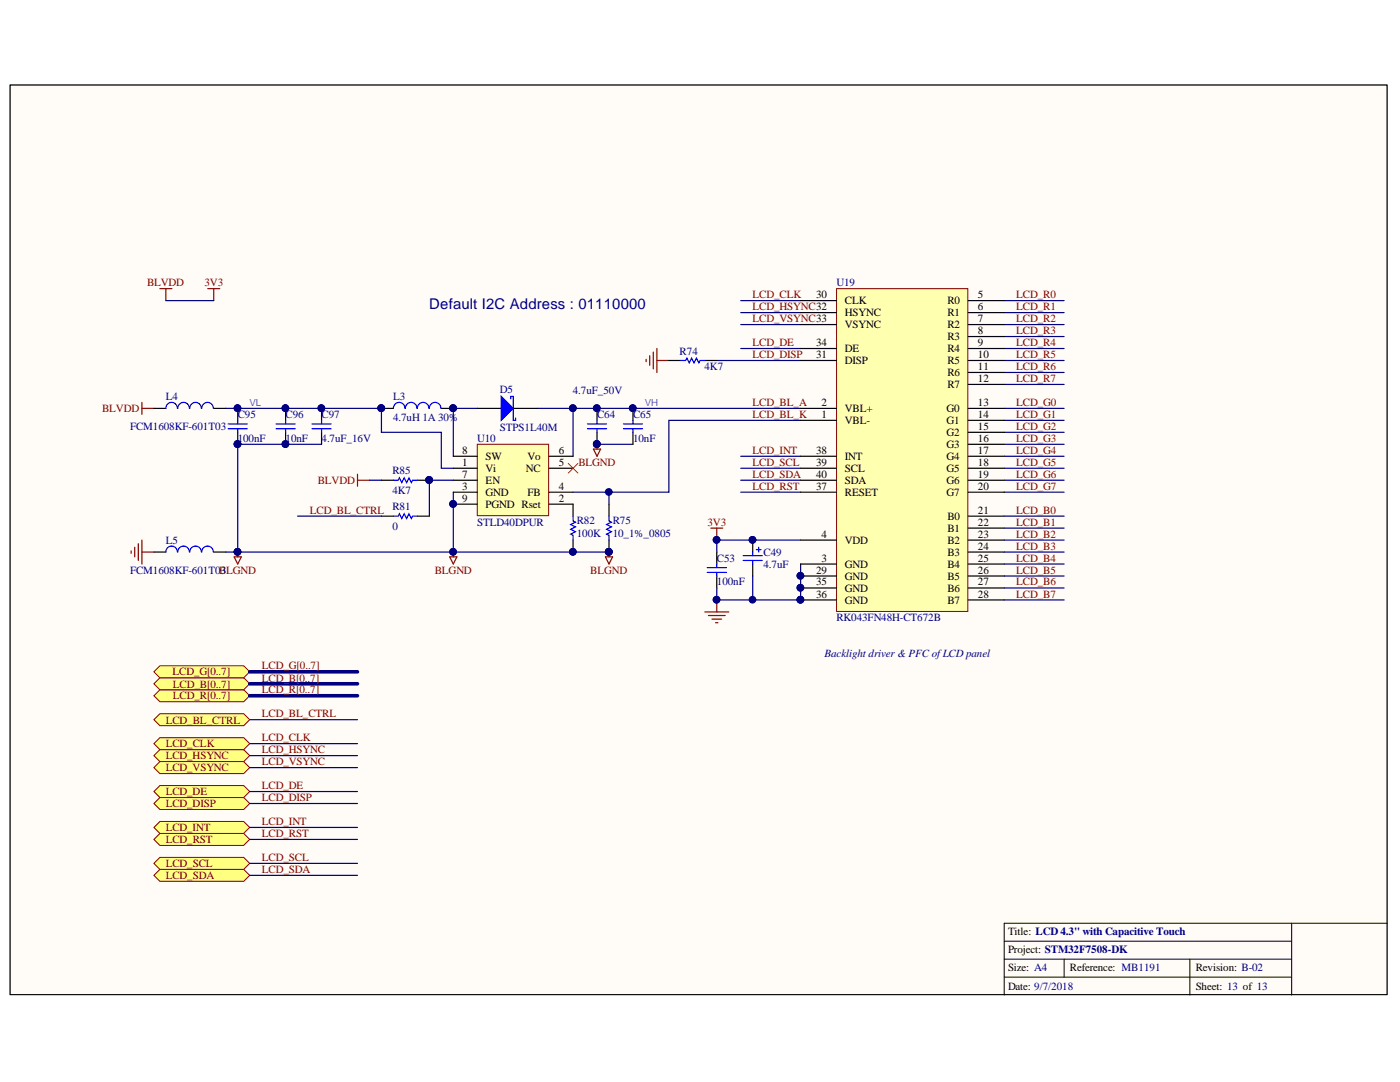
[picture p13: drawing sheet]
<svg xmlns="http://www.w3.org/2000/svg" width="279mm" height="216mm" viewBox="0 0 279 216" stroke-linecap="round" stroke-linejoin="round" font-family="sans-serif">
<defs><g id="words">
<text font-size="3" fill="#000080" x="85.7" y="61.7">Default I2C Address : 01110000</text>
<g font-size="2.2" fill="#800000">
<text x="29.3" y="57.1">BLVDD</text>
<text x="40.8" y="57.1">3V3</text>
<text x="150.2" y="59.5">LCD_CLK</text>
<text x="202.8" y="59.5">LCD_R0</text>
<text x="150.2" y="61.9">LCD_HSYNC32</text>
<text x="150.2" y="64.3">LCD_VSYNC33</text>
<text x="202.8" y="61.9">LCD_R1</text>
<text x="202.8" y="64.3">LCD_R2</text>
<text x="150.2" y="69.1">LCD_DE</text>
<text x="150.2" y="71.4">LCD_DISP</text>
<text x="202.8" y="66.7">LCD_R3</text>
<text x="202.8" y="69.1">LCD_R4</text>
<text x="202.8" y="71.4">LCD_R5</text>
<text x="202.8" y="73.9">LCD_R6</text>
<text x="202.8" y="76.2">LCD_R7</text>
<text x="20.4" y="82.2">BLVDD</text>
<text x="150.2" y="81.1">LCD_BL_A</text>
<text x="150.2" y="83.4">LCD_BL_K</text>
<text x="202.8" y="81.1">LCD_G0</text>
<text x="202.8" y="83.4">LCD_G1</text>
<text x="202.8" y="85.8">LCD_G2</text>
<text x="202.8" y="88.2">LCD_G3</text>
<text x="115.4" y="93">BLGND</text>
<text x="150.2" y="90.6">LCD_INT</text>
<text x="150.2" y="95.3">LCD_SDA</text>
<text x="150.2" y="93">LCD_SCL</text>
<text x="202.8" y="90.6">LCD_G4</text>
<text x="202.8" y="93">LCD_G5</text>
<text x="202.8" y="95.3">LCD_G6</text>
<text x="63.4" y="96.5">BLVDD</text>
<text x="150.2" y="97.7">LCD_RST</text>
<text x="202.8" y="97.7">LCD_G7</text>
<text x="61.8" y="102.5">LCD_BL_CTRL</text>
<text x="141.2" y="104.9">3V3</text>
<text x="202.8" y="102.5">LCD_B0</text>
<text x="202.8" y="104.9">LCD_B1</text>
<text x="202.8" y="107.3">LCD_B2</text>
<text x="202.8" y="109.7">LCD_B3</text>
<text x="202.8" y="112.1">LCD_B4</text>
<text x="43.7" y="114.5">B</text>
<text x="86.8" y="114.5">BLGND</text>
<text x="117.8" y="114.5">BLGND</text>
<text x="202.8" y="114.5">LCD_B5</text>
<text x="202.8" y="116.8">LCD_B6</text>
<text x="202.8" y="119.3">LCD_B7</text>
<text x="34.4" y="134.7">LCD_G[0..7]</text>
<text x="34.5" y="137.2">LCD_B[0..7]</text>
<text x="52.3" y="136">LCD_B[0..7]</text>
<text x="52.3" y="133.6">LCD_G[0..7]</text>
<text x="34.5" y="139.6">LCD_R[0..7]</text>
<text x="52.3" y="138.4">LCD_R[0..7]</text>
<text x="52.3" y="143.1">LCD_BL_CTRL</text>
<text x="33.1" y="144.4">LCD_BL_CTRL</text>
<text x="33.1" y="149.1">LCD_CLK</text>
<text x="52.3" y="147.9">LCD_CLK</text>
<text x="33.1" y="151.5">LCD_HSYNC</text>
<text x="33.1" y="153.9">LCD_VSYNC</text>
<text x="52.3" y="150.3">LCD_HSYNC</text>
<text x="52.3" y="152.7">LCD_VSYNC</text>
<text x="33.1" y="161">LCD_DISP</text>
<text x="33.1" y="158.7">LCD_DE</text>
<text x="52.3" y="157.5">LCD_DE</text>
<text x="52.3" y="159.8">LCD_DISP</text>
<text x="33.1" y="165.8">LCD_INT</text>
<text x="52.3" y="167">LCD_RST</text>
<text x="52.3" y="164.7">LCD_INT</text>
<text x="33.1" y="168.2">LCD_RST</text>
<text x="33.1" y="173">LCD_SCL</text>
<text x="52.3" y="171.8">LCD_SCL</text>
<text x="33.1" y="175.4">LCD_SDA</text>
<text x="52.3" y="174.2">LCD_SDA</text>
</g>
<g font-size="2.2">
<text x="162.9" y="59.5">30</text>
<text x="195.2" y="59.5">5</text>
<text x="168.6" y="60.7">CLK</text>
<text x="168.6" y="63.1">HSYNC</text>
<text x="168.6" y="65.5">VSYNC</text>
<text x="189.1" y="60.7">R0</text>
<text x="189.1" y="63.1">R1</text>
<text x="189.1" y="65.5">R2</text>
<text x="195.2" y="61.9">6</text>
<text x="195.2" y="64.3">7</text>
<text x="162.9" y="69.1">34</text>
<text x="162.9" y="71.4">31</text>
<text x="168.6" y="70.2">DE</text>
<text x="189.1" y="67.9">R3</text>
<text x="189.1" y="70.2">R4</text>
<text x="195.2" y="66.7">8</text>
<text x="195.2" y="69.1">9</text>
<text x="195.2" y="71.4">10</text>
<text x="168.6" y="72.7">DISP</text>
<text x="189.1" y="72.7">R5</text>
<text x="189.1" y="75.1">R6</text>
<text x="189.1" y="77.4">R7</text>
<text x="195.2" y="73.9">11</text>
<text x="195.2" y="76.2">12</text>
<text x="164" y="81.1">2</text>
<text x="164" y="83.4">1</text>
<text x="168.6" y="82.2">VBL+</text>
<text x="188.9" y="82.2">G0</text>
<text x="195.2" y="81.1">13</text>
<text x="195.2" y="83.4">14</text>
<text x="168.6" y="84.6">VBL-</text>
<text x="188.9" y="84.6">G1</text>
<text x="188.9" y="87">G2</text>
<text x="188.9" y="89.3">G3</text>
<text x="195.2" y="85.8">15</text>
<text x="195.2" y="88.2">16</text>
<text x="92.3" y="93">1</text>
<text x="92.3" y="95.3">7</text>
<text x="92.3" y="90.6">8</text>
<text x="96.9" y="94.2">Vi</text>
<text x="96.9" y="91.8">SW</text>
<text x="104.9" y="94.2">NC</text>
<text x="105.3" y="91.8">Vo</text>
<text x="111.5" y="93">5</text>
<text x="111.5" y="90.6">6</text>
<text x="162.9" y="90.6">38</text>
<text x="162.9" y="93">39</text>
<text x="162.9" y="95.3">40</text>
<text x="168.6" y="91.8">INT</text>
<text x="168.6" y="94.2">SCL</text>
<text x="188.9" y="91.8">G4</text>
<text x="188.9" y="94.2">G5</text>
<text x="195.2" y="90.6">17</text>
<text x="195.2" y="93">18</text>
<text x="195.2" y="95.3">19</text>
<text x="92.3" y="97.7">3</text>
<text x="92.3" y="100.2">9</text>
<text x="96.9" y="99">GND</text>
<text x="96.9" y="96.5">EN</text>
<text x="96.9" y="101.3">PGND Rset</text>
<text x="105.3" y="99">FB</text>
<text x="111.5" y="100.2">2</text>
<text x="111.5" y="97.7">4</text>
<text x="162.9" y="97.7">37</text>
<text x="168.6" y="96.5">SDA</text>
<text x="168.6" y="99">RESET</text>
<text x="188.9" y="96.5">G6</text>
<text x="188.9" y="99">G7</text>
<text x="195.2" y="97.7">20</text>
<text x="164" y="107.3">4</text>
<text x="189.1" y="103.7">B0</text>
<text x="189.1" y="106.1">B1</text>
<text x="195.2" y="102.5">21</text>
<text x="195.2" y="104.9">22</text>
<text x="195.2" y="107.3">23</text>
<text x="164" y="112.1">3</text>
<text x="168.6" y="113.3">GND</text>
<text x="168.6" y="108.5">VDD</text>
<text x="189.1" y="108.5">B2</text>
<text x="189.1" y="110.9">B3</text>
<text x="189.1" y="113.3">B4</text>
<text x="195.2" y="109.7">24</text>
<text x="195.2" y="112.1">25</text>
<text x="162.9" y="116.8">35</text>
<text x="162.9" y="114.5">29</text>
<text x="162.9" y="119.3">36</text>
<text x="168.6" y="118.1">GND</text>
<text x="168.6" y="115.6">GND</text>
<text x="189.1" y="115.6">B5</text>
<text x="189.1" y="118.1">B6</text>
<text x="195.2" y="114.5">26</text>
<text x="195.2" y="116.8">27</text>
<text x="195.2" y="119.3">28</text>
<text x="168.6" y="120.5">GND</text>
<text x="189.1" y="120.5">B7</text>
<text x="201.2" y="186.6">Title: LCD 4.3&quot; with Capacitive Touch</text>
<text x="201.2" y="190.2">Project: STM32F7508-DK</text>
<text x="201.2" y="193.8">Size: A4</text>
<text x="201.2" y="197.5">Date: 9/7/2018</text>
<text x="213.5" y="193.8">Reference: MB1191</text>
<text x="238.6" y="197.5">Sheet: 13 of 13</text>
<text x="238.6" y="193.8">Revision: B-02</text>
</g>
<g font-size="2.2" fill="#000080">
<text x="166.9" y="57.1">U19</text>
<text x="135.6" y="70.7">R74</text>
<text x="140.6" y="73.9">4K7</text>
<text x="33.1" y="79.8">L4</text>
<text x="47.4" y="83.4">C95</text>
<text x="57" y="83.4">C96</text>
<text x="64.2" y="83.4">C97</text>
<text x="78.5" y="79.8">L3</text>
<text x="99.8" y="78.4">D5</text>
<text x="114.3" y="78.6">4.7uF_50V</text>
<text x="119.1" y="83.4">C64</text>
<text x="126.3" y="83.4">C65</text>
<text x="26" y="85.8">FCM1608KF-601T03</text>
<text x="47.4" y="88.2">100nF</text>
<text x="57" y="88.2">10nF</text>
<text x="64.2" y="88.2">4.7uF_16V</text>
<text x="78.5" y="84.1">4.7uH 1A 30%</text>
<text x="95.2" y="88.2">U10</text>
<text x="99.8" y="86">STPS1L40M</text>
<text x="126.3" y="88.2">10nF</text>
<text x="78.3" y="94.7">R85</text>
<text x="78.3" y="98.5">4K7</text>
<text x="78.3" y="101.8">R81</text>
<text x="78.3" y="105.7">0</text>
<text x="95.2" y="104.9">STLD40DPUR</text>
<text x="115.1" y="104.6">R82</text>
<text x="115.1" y="107.1">100K</text>
<text x="122.3" y="104.6">R75</text>
<text x="122.3" y="107.1">10_1%_0805</text>
<text x="33.1" y="108.5">L5</text>
<text x="143.1" y="112.1">C53</text>
<text x="152.4" y="110.9">C49</text>
<text x="152.4" y="113.3">4.7uF</text>
<text x="26" y="114.5">FCM1608KF-601T03LGND</text>
<text x="143.1" y="116.8">100nF</text>
<text x="166.9" y="124">RK043FN48H-CT672B</text>
<text x="164.6" y="131.2">Backlight driver &amp; PFC ofLCD panel</text>
</g>
<g font-size="1.9" fill="#8a20db">
<text x="49.8" y="81.1">VL</text>
<text x="128.7" y="81.1">VH</text>
</g>
</g></defs>
<path d="M2 17h274.8v181.5h-274.8z" fill="#fffcf8" stroke="#000" stroke-width=".2"/>
<path d="M200.4 187.8h57.4M200.4 191.4h57.4M200.4 195h57.4M212.4 191.4v3.6M237.5 191.4v7.2M257.8 184.2v14.4M276.9 184.2h-76.5v14.4" fill="none" stroke="#000" stroke-width=".2"/>
<g fill="none" stroke="#000080" stroke-width=".24">
<path d="M147.8 60h12M200.4 60h12M143.1 71.9h16.7M147.8 62.4h12M147.8 64.8h12M147.8 69.5h12M200.4 62.4h12M200.4 64.8h12M200.4 67.2h12M200.4 69.5h12M200.4 71.9h12M200.4 74.3h12"/>
<path d="M200.4 76.7h12M90.5 95.8h-4.8v7.2M90.5 98.2v12M95.2 81.5h-4.7v9.5M107.2 81.5h7.2v9.5M114.4 81.5h45.4M119.1 88.7h7.2M121.5 98.2v2.4M147.8 91h12M147.8 93.4h12M147.8 95.8h12M147.8 98.2h12"/>
<path d="M159.8 83.9h-26.3v14.3h-19.1M200.4 81.5h12M200.4 83.9h12M200.4 86.3h12M200.4 88.7h12M200.4 91h12M200.4 93.4h12M200.4 95.8h12M200.4 98.2h12M59.4 103h16.7M150.2 114.9v4.8M159.8 107.8h-16.7v2.4"/>
<path d="M159.8 112.5v7.2h-16.7v-2.4M200.4 103h12M200.4 105.4h12M200.4 107.8h12M200.4 110.2h12M200.4 112.5h12M200.4 114.9h12M200.4 117.3h12M200.4 119.7h12"/>
</g>
<g fill="none" stroke="#800000" stroke-width=".24">
<path d="M128.9 71.7v.5M129.7 71v1.9M130.4 70.3v3.3M131.1 69.5v4.8M131.1 71.9h2.4M71.3 94.6v2.4M71.3 95.8h2.4M118.4 89.6h1.5l-.8 1.4zM119.1 88.7v.9M26.2 109.9v.5M26.9 109.2v1.9M27.6 108.5v3.3"/>
<path d="M28.3 107.8v4.7M28.3 110.2h2.4M46.7 111.1h1.5l-.8 1.4zM47.4 110.2v.9M89.7 111.1h1.5l-.7 1.4zM90.5 110.2v.9M120.8 111.1h1.5l-.8 1.4zM121.5 110.2v.9M141.9 105.4h2.3M143.1 105.4v2.4M143.1 119.7v2.4M140.7 122.1h4.7"/>
<path d="M141.4 122.8h3.3M142.1 123.5h1.9M142.8 124.3h.5"/>
</g>
<g fill="#000080" stroke="#000080" stroke-width=".2">
<circle cx="143" cy="107.7" r=".67"/>
<circle cx="150.2" cy="119.7" r=".67"/>
<circle cx="119.1" cy="88.6" r=".67"/>
<circle cx="90.4" cy="81.4" r=".67"/>
<circle cx="85.6" cy="95.8" r=".67"/>
<circle cx="121.5" cy="110.1" r=".67"/>
<circle cx="90.4" cy="110.1" r=".67"/>
<circle cx="47.4" cy="110.1" r=".67"/>
<circle cx="114.3" cy="81.4" r=".67"/>
<circle cx="121.5" cy="98.2" r=".67"/>
<circle cx="143" cy="119.7" r=".67"/>
<circle cx="159.7" cy="119.7" r=".67"/>
</g>
<path d="M167 57.6h26.1v64.4h-26.1z" fill="#ffffb0" stroke="#800000" stroke-width=".2"/>
<g fill="none" stroke="#000" stroke-width=".24">
<path d="M159.8 60h7.2M193.2 60h7.2M159.8 69.5h7.2M159.8 62.4h7.2M159.8 64.8h7.2M159.8 71.9h7.2M193.2 69.5h7.2M193.2 62.4h7.2M193.2 64.8h7.2M193.2 71.9h7.2M193.2 67.2h7.2M193.2 74.3h7.2"/>
<path d="M193.2 76.7h7.2M159.8 81.5h7.2M159.8 83.9h7.2M159.8 91h7.2M159.8 93.4h7.2M159.8 95.8h7.2M159.8 98.2h7.2M193.2 81.5h7.2M193.2 83.9h7.2M193.2 91h7.2M193.2 93.4h7.2M193.2 95.8h7.2"/>
<path d="M193.2 98.2h7.2M193.2 86.3h7.2M193.2 88.7h7.2M159.8 117.3h7.2M159.8 112.5h7.2M159.8 107.8h7.2M159.8 114.9h7.2M159.8 119.7h7.2M193.2 117.3h7.2M193.2 112.5h7.2M193.2 103h7.2M193.2 107.8h7.2"/>
<path d="M193.2 105.4h7.2M193.2 110.2h7.2M193.2 114.9h7.2M193.2 119.7h7.2"/>
</g>
<g fill="#000080" stroke="#000080" stroke-width=".2">
<circle cx="159.7" cy="117.3" r=".67"/>
<circle cx="159.7" cy="114.9" r=".67"/>
<circle cx="159.7" cy="119.7" r=".67"/>
</g>
<path d="M95.2 88.7h14.3v14.2h-14.3z" fill="#ffffb0" stroke="#800000" stroke-width=".2"/>
<path d="M90.5 93.4h4.7M90.5 98.2h4.7M90.5 91h4.7M90.5 95.8h4.7M95.2 81.5h4.8M102.4 81.5h4.8M109.6 93.4h4.8M109.6 98.2h4.8M109.6 91h4.8M90.5 100.6h4.7M109.6 100.6h4.8" fill="none" stroke="#000" stroke-width=".24"/>
<circle cx="90.4" cy="100.6" r=".67" fill="#000080" stroke="#000080" stroke-width=".2"/>
<path d="M100 79.1l2.4 2.4-2.4 2.4z" fill="#00f"/>
<path d="M100 79.1l2.4 2.4-2.4 2.4zM101.9 79.6v-.5h.5v4.8h.5v-.5" fill="none" stroke="#00f" stroke-width=".24"/>
<path d="M30.7 138.8l1.2-1.2h16.7l1.2 1.2-1.2 1.2h-16.7z" fill-rule="evenodd" fill="#ffff80" stroke="#800000" stroke-width=".2"/>
<path d="M49.8 138.8h21.5" fill="none" stroke="#000080" stroke-width=".72"/>
<path d="M30.7 143.6l1.2-1.2h16.7l1.2 1.2-1.2 1.2h-16.7z" fill-rule="evenodd" fill="#ffff80" stroke="#800000" stroke-width=".2"/>
<path d="M49.8 143.6h21.5" fill="none" stroke="#000080" stroke-width=".24"/>
<path d="M30.7 136.4l1.2-1.2h16.7l1.2 1.2-1.2 1.2h-16.7z" fill-rule="evenodd" fill="#ffff80" stroke="#800000" stroke-width=".2"/>
<path d="M49.8 136.4h21.5" fill="none" stroke="#000080" stroke-width=".72"/>
<path d="M30.7 134l1.2-1.1h16.7l1.2 1.1-1.2 1.2h-16.7z" fill-rule="evenodd" fill="#ffff80" stroke="#800000" stroke-width=".2"/>
<path d="M49.8 134h21.5" fill="none" stroke="#000080" stroke-width=".72"/>
<path d="M45.1 81.5h31v4.8h12v7.1h2.4M64.2 88.7h-16.8v21.5h74.1M73.7 95.8h2.4M45.1 110.2h2.3" fill="none" stroke="#000080" stroke-width=".24"/>
<g fill="#000080" stroke="#000080" stroke-width=".2">
<circle cx="76.1" cy="81.4" r=".67"/>
<circle cx="47.4" cy="88.6" r=".67"/>
<circle cx="47.4" cy="110.1" r=".67"/>
<circle cx="121.5" cy="110.1" r=".67"/>
</g>
<path d="M28.3 80.3v2.4M28.3 81.5h2.4" fill="none" stroke="#800000" stroke-width=".24"/>
<g fill="#ffff80" stroke="#800000" stroke-width=".2">
<path d="M30.7 150.8l1.2-1.2h16.7l1.2 1.2-1.2 1.2h-16.7z" fill-rule="evenodd"/>
<path d="M30.7 148.4l1.2-1.2h16.7l1.2 1.2-1.2 1.2h-16.7z" fill-rule="evenodd"/>
</g>
<path d="M49.8 150.8h21.5M49.8 148.4h21.5" fill="none" stroke="#000080" stroke-width=".24"/>
<path d="M30.7 153.2l1.2-1.2h16.7l1.2 1.2-1.2 1.2h-16.7z" fill-rule="evenodd" fill="#ffff80" stroke="#800000" stroke-width=".2"/>
<path d="M49.8 153.2h21.5" fill="none" stroke="#000080" stroke-width=".24"/>
<g fill="#ffff80" stroke="#800000" stroke-width=".2">
<path d="M30.7 160.3l1.2-1.2h16.7l1.2 1.2-1.2 1.2h-16.7z" fill-rule="evenodd"/>
<path d="M30.7 157.9l1.2-1.2h16.7l1.2 1.2-1.2 1.2h-16.7z" fill-rule="evenodd"/>
</g>
<path d="M49.8 157.9h21.5M49.8 160.3h21.5" fill="none" stroke="#000080" stroke-width=".24"/>
<g fill="#ffff80" stroke="#800000" stroke-width=".2">
<path d="M30.7 167.5l1.2-1.2h16.7l1.2 1.2-1.2 1.2h-16.7z" fill-rule="evenodd"/>
<path d="M30.7 165.1l1.2-1.2h16.7l1.2 1.2-1.2 1.2h-16.7z" fill-rule="evenodd"/>
</g>
<path d="M49.8 167.5h21.5M49.8 165.1h21.5" fill="none" stroke="#000080" stroke-width=".24"/>
<g fill="#ffff80" stroke="#800000" stroke-width=".2">
<path d="M30.7 174.7l1.2-1.2h16.7l1.2 1.2-1.2 1.2h-16.7z" fill-rule="evenodd"/>
<path d="M30.7 172.3l1.2-1.2h16.7l1.2 1.2-1.2 1.2h-16.7z" fill-rule="evenodd"/>
</g>
<path d="M33.1 60h9.6M49.8 174.7h21.5M49.8 172.3h21.5" fill="none" stroke="#000080" stroke-width=".24"/>
<path d="M113.4 92.5l1.9 1.9M115.3 92.5l-1.9 1.9" fill="none" stroke="#f00" stroke-width=".2"/>
<path d="M31.9 57.6h2.4M33.1 57.6v2.4M41.5 57.6h2.4M42.7 57.6v2.4" fill="none" stroke="#800000" stroke-width=".24"/>
<g fill="none" stroke="#000" stroke-width=".24">
<path d="M133.5 71.9h2.4M140.7 71.9h2.4M30.7 81.5h2.4M42.7 81.5h2.4M47.4 81.5v2.4M47.4 86.3v2.4M57 81.5v2.4M57 86.3v2.4M64.2 81.5v2.4M64.2 86.3v2.4M76.1 81.5h2.4M76.1 95.8h2.4"/>
<path d="M83.3 95.8h2.4M88.1 81.5h2.4M119.1 81.5v2.4M119.1 86.3v2.4M126.3 81.5v2.4M126.3 86.3v2.4M30.7 110.2h2.4M42.7 110.2h2.4M76.1 103h2.4M83.3 103h2.4M114.4 100.6v2.4M114.4 107.8v2.4"/>
<path d="M121.5 100.6v2.4M121.5 107.8v2.4M143.1 110.2v2.3M143.1 114.9v2.4M150.2 107.8v2.4M150.2 112.5v2.4"/>
</g>
<g fill="none" stroke="#00f" stroke-width=".24">
<path d="M135.9 71.9h.9l.3-.4 .5 .9 .4-.9 .5 .9 .5-.9 .5 .9 .2-.5h1M35.4 81.5a1.15 1.15 0 0 0-1.2-1.2 1.15 1.15 0 0 0-1.1 1.2M37.8 81.5a1.15 1.15 0 0 0-1.2-1.2 1.15 1.15 0 0 0-1.1 1.2M40.2 81.5a1.15 1.15 0 0 0-1.2-1.2 1.15 1.15 0 0 0-1.1 1.2M42.6 81.5a1.15 1.15 0 0 0-1.2-1.2 1.15 1.15 0 0 0-1.1 1.2M45.5 85.5h3.9M45.5 84.6h3.9M47.4 83.9v.7M47.4 85.5v.8M55.1 85.5h3.8M55.1 84.6h3.8M57 83.9v.7"/>
<path d="M57 85.5v.8M62.3 85.5h3.8M62.3 84.6h3.8M64.2 83.9v.7M64.2 85.5v.8M78.5 95.8h1l.2-.5 .5 1 .5-1 .4 1 .5-1 .5 1 .2-.5h1M80.8 81.5a1.15 1.15 0 0 0-1.1-1.2 1.15 1.15 0 0 0-1.2 1.2M83.2 81.5a1.15 1.15 0 0 0-1.1-1.2 1.15 1.15 0 0 0-1.2 1.2M85.6 81.5a1.15 1.15 0 0 0-1.2-1.2 1.15 1.15 0 0 0-1.1 1.2M88 81.5a1.15 1.15 0 0 0-1.2-1.2 1.15 1.15 0 0 0-1.1 1.2M117.2 85.5h3.9M117.2 84.6h3.9"/>
<path d="M119.1 83.9v.7M119.1 85.5v.8M124.4 85.5h3.8M124.4 84.6h3.8M126.3 83.9v.7M126.3 85.5v.8M35.4 110.2a1.15 1.15 0 0 0-1.2-1.2 1.15 1.15 0 0 0-1.1 1.2M37.8 110.2a1.15 1.15 0 0 0-1.2-1.2 1.15 1.15 0 0 0-1.1 1.2M40.2 110.2a1.15 1.15 0 0 0-1.2-1.2 1.15 1.15 0 0 0-1.1 1.2M42.6 110.2a1.15 1.15 0 0 0-1.2-1.2 1.15 1.15 0 0 0-1.1 1.2M78.5 103h1l.2-.5 .5 1 .5-1 .4 1 .5-1 .5 1 .2-.5h1M114.4 103v.9l.4 .3-.9 .5 .9 .4-.9 .5 .9 .5-.9 .5 .5 .2v1"/>
<path d="M121.5 103v.9l.5 .3-.9 .5 .9 .4-.9 .5 .9 .5-.9 .5 .4 .2v1M141.1 113.3h3.9M141.1 114.2h3.9M143.1 112.5v.8M143.1 114.2v.7M148.3 110.9h3.8M148.3 111.8h3.8M150.2 110.2v.7M150.2 111.8v.7M150.9 109.7h1M151.4 109.2v1"/>
</g>
<g fill="#000080" stroke="#000080" stroke-width=".2">
<circle cx="76.1" cy="81.4" r=".67"/>
<circle cx="90.4" cy="81.4" r=".67"/>
<circle cx="150.2" cy="107.7" r=".67"/>
<circle cx="64.1" cy="81.4" r=".67"/>
<circle cx="119.1" cy="81.4" r=".67"/>
<circle cx="119.1" cy="88.6" r=".67"/>
<circle cx="85.6" cy="95.8" r=".67"/>
<circle cx="114.3" cy="110.1" r=".67"/>
<circle cx="47.4" cy="88.6" r=".67"/>
<circle cx="47.4" cy="81.4" r=".67"/>
<circle cx="57" cy="88.6" r=".67"/>
<circle cx="57" cy="81.4" r=".67"/>
<circle cx="126.3" cy="81.4" r=".67"/>
<circle cx="121.5" cy="110.1" r=".67"/>
</g>
<use href="#words"/>
</svg>
